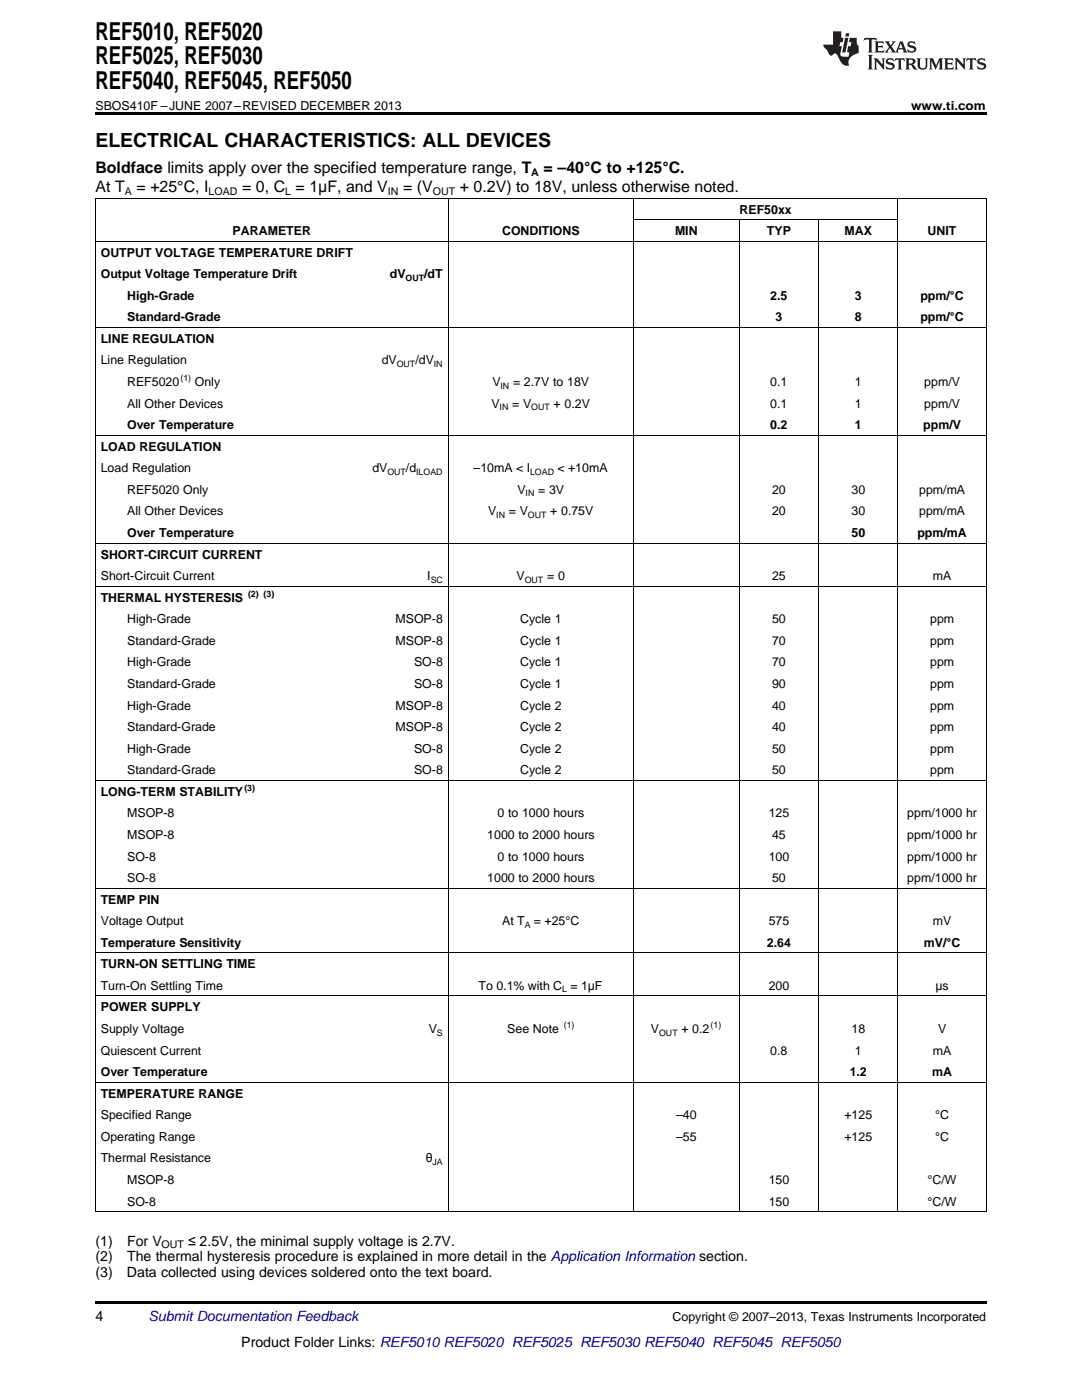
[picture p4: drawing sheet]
<svg xmlns="http://www.w3.org/2000/svg" width="216mm" height="279mm" viewBox="0 0 216 279" stroke-linecap="round" stroke-linejoin="round" font-family="sans-serif">
<defs><g id="words">
<g font-size="4.9">
<text x="19" y="7.9">REF5010, REF5020</text>
<text x="19" y="12.8">REF5025, REF5030</text>
<text x="19" y="17.8">REF5040, REF5045, REF5050</text>
</g>
<text font-size="3.9" x="19" y="29.3">ELECTRICAL CHARACTERISTICS: ALL DEVICES</text>
<g font-size="3.2">
<text x="19" y="34.4">Boldface limits apply over the specified temperature range, T</text>
<text x="108.5" y="34.4">= –40°C to +125°C.</text>
<text x="19" y="38.3">At T</text>
<text x="27.2" y="38.3">= +25°C, I</text>
<text x="48.3" y="38.3">= 0, C = 1μF, and V</text>
<text x="80.4" y="38.3">= (V</text>
<text x="91.7" y="38.3">+ 0.2V) to 18V, unless otherwise noted.</text>
</g>
<g font-size="2.8">
<text x="19" y="248.6">(1)</text>
<text x="19" y="251.7">(2)</text>
<text x="25.4" y="248.6">For V</text>
<text x="25.4" y="251.7">The thermal hysteresis procedure is explained in more detail in the Application Information section.</text>
<text x="37.5" y="248.6">≤ 2.5V, the minimal supply voltage is 2.7V.</text>
<text x="19" y="254.9">(3)</text>
<text x="25.3" y="254.9">Data collected using devices soldered onto the text board.</text>
<text x="19" y="263.6">4</text>
<text x="48.2" y="268.9">Product Folder Links: REF5010 REF5020 REF5025 REF5030 REF5040 REF5045 REF5050</text>
</g>
<text font-size="2.8" fill="#0000c8" x="29.6" y="263.6">Submit Documentation Feedback</text>
<g font-size="2.5">
<text x="19" y="21.9">SBOS410F –JUNE 2007–REVISED DECEMBER 2013</text>
<text x="181.8" y="21.9">www.ti.com</text>
<text x="46.4" y="46.9">PARAMETER</text>
<text x="100.2" y="46.9">CONDITIONS</text>
<text x="134.7" y="46.9">MIN</text>
<text x="147.6" y="42.6">REF50xx</text>
<text x="153" y="46.9">TYP</text>
<text x="168.5" y="46.9">MAX</text>
<text x="185.1" y="46.9">UNIT</text>
<text x="20.1" y="51.2">OUTPUT VOLTAGE TEMPERATURE DRIFT</text>
<text x="20.1" y="55.5">Output Voltage Temperature Drift</text>
<text x="25.4" y="59.8">High-Grade</text>
<text x="77.8" y="55.5">dV</text>
<text x="84.6" y="55.5">/dT</text>
<text x="153.7" y="59.8">2.5</text>
<text x="170.6" y="59.8">3</text>
<text x="183.7" y="59.8">ppm/°C</text>
<text x="25.4" y="64.1">Standard-Grade</text>
<text x="154.8" y="64.1">3</text>
<text x="170.6" y="64.1">8</text>
<text x="183.7" y="64.1">ppm/°C</text>
<text x="20.1" y="68.4">LINE REGULATION</text>
<text x="20.1" y="72.7">Line Regulation</text>
<text x="25.4" y="77">REF5020</text>
<text x="38.9" y="77">Only</text>
<text x="76.2" y="72.7">dV</text>
<text x="82.9" y="72.7">/dV</text>
<text x="98.2" y="77">V</text>
<text x="102.4" y="77">= 2.7V to 18V</text>
<text x="153.7" y="77">0.1</text>
<text x="170.6" y="77">1</text>
<text x="184.4" y="77">ppm/V</text>
<text x="25.4" y="81.4">All Other Devices</text>
<text x="98.1" y="81.4">V</text>
<text x="102.2" y="81.4">= V</text>
<text x="110.5" y="81.4">+ 0.2V</text>
<text x="153.7" y="81.4">0.1</text>
<text x="170.6" y="81.4">1</text>
<text x="184.4" y="81.4">ppm/V</text>
<text x="20.1" y="90">LOAD REGULATION</text>
<text x="25.4" y="85.7">Over Temperature</text>
<text x="153.7" y="85.7">0.2</text>
<text x="170.6" y="85.7">1</text>
<text x="184.2" y="85.7">ppm/V</text>
<text x="20.1" y="94.3">Load Regulation</text>
<text x="74.3" y="94.3">dV</text>
<text x="81" y="94.3">/d</text>
<text x="94.5" y="94.3">–10mA &lt; I</text>
<text x="111.2" y="94.3">&lt; +10mA</text>
<text x="25.4" y="98.6">REF5020 Only</text>
<text x="103.3" y="98.6">V</text>
<text x="107.4" y="98.6">= 3V</text>
<text x="154.1" y="98.6">20</text>
<text x="169.9" y="98.6">30</text>
<text x="183.4" y="98.6">ppm/mA</text>
<text x="25.4" y="102.9">All Other Devices</text>
<text x="25.4" y="107.2">Over Temperature</text>
<text x="97.4" y="102.9">V</text>
<text x="101.5" y="102.9">= V</text>
<text x="109.8" y="102.9">+ 0.75V</text>
<text x="154.1" y="102.9">20</text>
<text x="169.9" y="102.9">30</text>
<text x="169.9" y="107.2">50</text>
<text x="183.1" y="107.2">ppm/mA</text>
<text x="183.4" y="102.9">ppm/mA</text>
<text x="20.1" y="111.5">SHORT-CIRCUIT CURRENT</text>
<text x="20.1" y="115.8">Short-Circuit Current</text>
<text x="85.3" y="115.8">I</text>
<text x="103.1" y="115.8">V</text>
<text x="109.2" y="115.8">= 0</text>
<text x="154.1" y="115.8">25</text>
<text x="186.2" y="115.8">mA</text>
<text x="20.1" y="120.1">THERMAL HYSTERESIS</text>
<text x="25.4" y="124.4">High-Grade</text>
<text x="78.9" y="124.4">MSOP-8</text>
<text x="103.8" y="124.4">Cycle 1</text>
<text x="154.1" y="124.4">50</text>
<text x="185.6" y="124.4">ppm</text>
<text x="25.4" y="128.7">Standard-Grade</text>
<text x="78.9" y="128.7">MSOP-8</text>
<text x="103.8" y="128.7">Cycle 1</text>
<text x="154.1" y="128.7">70</text>
<text x="185.6" y="128.7">ppm</text>
<text x="25.4" y="133">High-Grade</text>
<text x="25.4" y="137.3">Standard-Grade</text>
<text x="82.6" y="133">SO-8</text>
<text x="82.6" y="137.3">SO-8</text>
<text x="103.8" y="133">Cycle 1</text>
<text x="103.8" y="137.3">Cycle 1</text>
<text x="154.1" y="133">70</text>
<text x="154.1" y="137.3">90</text>
<text x="185.6" y="133">ppm</text>
<text x="185.6" y="137.3">ppm</text>
<text x="25.4" y="141.6">High-Grade</text>
<text x="78.9" y="141.6">MSOP-8</text>
<text x="103.8" y="141.6">Cycle 2</text>
<text x="154.1" y="141.6">40</text>
<text x="185.6" y="141.6">ppm</text>
<text x="25.4" y="145.9">Standard-Grade</text>
<text x="78.9" y="145.9">MSOP-8</text>
<text x="103.8" y="145.9">Cycle 2</text>
<text x="154.1" y="145.9">40</text>
<text x="185.6" y="145.9">ppm</text>
<text x="25.4" y="150.2">High-Grade</text>
<text x="25.4" y="154.5">Standard-Grade</text>
<text x="82.6" y="150.2">SO-8</text>
<text x="82.6" y="154.5">SO-8</text>
<text x="103.8" y="150.2">Cycle 2</text>
<text x="103.8" y="154.5">Cycle 2</text>
<text x="154.1" y="150.2">50</text>
<text x="154.1" y="154.5">50</text>
<text x="185.6" y="150.2">ppm</text>
<text x="185.6" y="154.5">ppm</text>
<text x="20.1" y="158.8">LONG-TERM STABILITY</text>
<text x="25.4" y="163.1">MSOP-8</text>
<text x="25.4" y="167.4">MSOP-8</text>
<text x="97.2" y="167.4">1000 to 2000 hours</text>
<text x="99.3" y="163.1">0 to 1000 hours</text>
<text x="153.4" y="163.1">125</text>
<text x="154.1" y="167.4">45</text>
<text x="181" y="163.1">ppm/1000 hr</text>
<text x="181" y="167.4">ppm/1000 hr</text>
<text x="25.4" y="171.7">SO-8</text>
<text x="99.3" y="171.7">0 to 1000 hours</text>
<text x="153.4" y="171.7">100</text>
<text x="181" y="171.7">ppm/1000 hr</text>
<text x="25.4" y="176">SO-8</text>
<text x="97.2" y="176">1000 to 2000 hours</text>
<text x="154.1" y="176">50</text>
<text x="181" y="176">ppm/1000 hr</text>
<text x="20.1" y="180.3">TEMP PIN</text>
<text x="20.1" y="184.6">Voltage Output</text>
<text x="100.2" y="184.6">At T</text>
<text x="106.5" y="184.6">= +25°C</text>
<text x="153.4" y="184.6">575</text>
<text x="186.2" y="184.6">mV</text>
<text x="20.1" y="188.9">Temperature Sensitivity</text>
<text x="153" y="188.9">2.64</text>
<text x="184.4" y="188.9">mV/°C</text>
<text x="20.1" y="193.3">TURN-ON SETTLING TIME</text>
<text x="20.1" y="197.6">Turn-On Settling Time</text>
<text x="95.5" y="197.6">To 0.1% with C = 1μF</text>
<text x="153.4" y="197.6">200</text>
<text x="186.7" y="197.6">μs</text>
<text x="20.1" y="201.9">POWER SUPPLY</text>
<text x="20.1" y="206.2">Supply Voltage</text>
<text x="85.5" y="206.2">V</text>
<text x="101.2" y="206.2">See Note</text>
<text x="129.9" y="206.2">V</text>
<text x="136" y="206.2">+ 0.2</text>
<text x="169.9" y="206.2">18</text>
<text x="187.2" y="206.2">V</text>
<text x="20.1" y="210.5">Quiescent Current</text>
<text x="20.1" y="214.8">Over Temperature</text>
<text x="153.7" y="210.5">0.8</text>
<text x="169.5" y="214.8">1.2</text>
<text x="170.6" y="210.5">1</text>
<text x="186" y="214.8">mA</text>
<text x="186.2" y="210.5">mA</text>
<text x="20.1" y="219.1">TEMPERATURE RANGE</text>
<text x="20.1" y="223.4">Specified Range</text>
<text x="20.1" y="227.7">Operating Range</text>
<text x="134.9" y="223.4">–40</text>
<text x="134.9" y="227.7">–55</text>
<text x="168.5" y="223.4">+125</text>
<text x="168.5" y="227.7">+125</text>
<text x="186.6" y="223.4">°C</text>
<text x="186.6" y="227.7">°C</text>
<text x="20.1" y="232">Thermal Resistance</text>
<text x="84.9" y="232">θ</text>
<text x="25.4" y="236.3">MSOP-8</text>
<text x="153.4" y="236.3">150</text>
<text x="185.1" y="236.3">°C/W</text>
<text x="25.4" y="240.6">SO-8</text>
<text x="153.4" y="240.6">150</text>
<text x="185.1" y="240.6">°C/W</text>
<text x="134.2" y="263.6">Copyright © 2007–2013, Texas Instruments Incorporated</text>
</g>
<g font-size="2.1">
<text x="106" y="35.1">A</text>
<text x="24.9" y="38.9">A</text>
<text x="41.6" y="38.9">LOAD</text>
<text x="56.9" y="38.9">L</text>
<text x="77.4" y="38.9">IN</text>
<text x="86.4" y="38.9">OUT</text>
<text x="32.2" y="249.1">OUT</text>
</g>
<g font-size="1.8">
<text x="80.9" y="56">OUT</text>
<text x="36" y="76.1">(1)</text>
<text x="79.2" y="73.2">OUT</text>
<text x="86.6" y="73.2">IN</text>
<text x="99.9" y="77.5">IN</text>
<text x="99.7" y="81.8">IN</text>
<text x="106" y="81.8">OUT</text>
<text x="77.3" y="94.8">OUT</text>
<text x="83" y="94.8">ILOAD</text>
<text x="105.8" y="94.8">LOAD</text>
<text x="104.9" y="99.1">IN</text>
<text x="99" y="103.4">IN</text>
<text x="105.3" y="103.4">OUT</text>
<text x="49.5" y="119.1">(2) (3)</text>
<text x="85.9" y="116.3">SC</text>
<text x="104.7" y="116.3">OUT</text>
<text x="48.8" y="157.8">(3)</text>
<text x="104.7" y="185.1">A</text>
<text x="112.2" y="198">L</text>
<text x="87.2" y="206.7">S</text>
<text x="112.5" y="205.2">(1)</text>
<text x="131.5" y="206.7">OUT</text>
<text x="141.8" y="205.2">(1)</text>
<text x="86.3" y="232.5">JA</text>
</g>
</g></defs>
<path d="M19 22.5h177.8v.5h-177.8zM19 259.7h177.8v.5h-177.8z" fill="#000"/>
<g fill="none" stroke="#000" stroke-width=".2">
<path d="M19 39.5h177.8M19.1 39.6v202.3M89.4 39.6v202.3M126.3 39.6v202.3M179.2 39.6v202.3M196.8 39.6v202.3M19 48.1h177.8M126.4 43.8h52.8M147.5 43.9v198M163.3 43.9v198M19 65.4h177.8M19 86.9h177.8"/>
<path d="M19 117h177.8M19 108.4h177.8M19 155.7h177.8M19 177.3h177.8M19 198.8h177.8M19 190.2h177.8M19 216h177.8M19 241.8h177.8"/>
</g>
<g fill="#231f20">
<path d="M172.5 7.6l-.1 .5 .4-.2h.6v.1v2.1l-.2 .4h.9l-.2-.4v-2.1l.1-.1h.5l.5 .2-.2-.5zM174.5 8.3l.2 .3v1.5l-.2 .4h1.8l.2-.6a1.04 1.04 0 0 1-1.3 .2v-.7h.6l.3 .2v-.6l-.3 .2h-.6v-.6l.8-.1 .4 .3-.2-.5zM176.5 8.3l.9 1.1-.9 1.1h.8l-.2-.2 .4-.7 .5 .7-.2 .2h1.5l-.2-.2 .2-.4h.9l.1 .4-.2 .2h1l-.3-.3-.7-1.9h-.5l-.9 2-.8-1 .9-1h-.8l.1 .3-.4 .5-.3-.6 .1-.2zM179.7 8.6l.4 1h-.7zM181.3 8.4a.63 .63 0 0 0-.2 .7 .63 .63 0 0 0 .6 .4l.6 .2 .1 .2a.75 .75 0 0 1-.7 .4 .75 .75 0 0 1-.6-.5l.1 .7 .1-.1a1.11 1.11 0 0 0 1.5-.6 1.13 1.13 0 0 0-1.2-.8l-.1-.4a1.04 1.04 0 0 1 1.2 .2l-.2-.5-.2 .1-.4-.2zM173.2 10.9l.2 .4v2.2l-.2 .4h1l-.3-.4v-2.2l.3-.4zM174.3 11.6l.3 .4v1.5l-.3 .4h.8l-.2-.4v-1.3l1.5 1.7v-1.9l.2-.4h-.7l.2 .4v.9l-1.1-1.3zM177 11.8a.62 .62 0 0 0-.2 .7 .62 .62 0 0 0 .6 .4l.6 .1 .1 .3a.76 .76 0 0 1-.7 .3 .76 .76 0 0 1-.7-.4l.2 .7 .1-.1a1.11 1.11 0 0 0 1.5-.6 1.13 1.13 0 0 0-1.2-.8l-.1-.4a1.04 1.04 0 0 1 1.2 .2l-.2-.6-.2 .1-.5-.1zM178.7 11.6l-.2 .6a.61 .61 0 0 1 .8-.3v1.6l-.2 .4h.9l-.2-.4v-1.6a.63 .63 0 0 1 .7 .3l-.1-.6zM180.6 11.6l.3 .4v1.5l-.3 .4h1l-.2-.2-.1-.8 .6 .2a.76 .76 0 0 0 1.2 .7l-1-1a.58 .58 0 0 0 .6-.5 .58 .58 0 0 0-.5-.6zM181.4 11.9h.1a.45 .45 0 0 1 .5 .1 .45 .45 0 0 1 .1 .5l-.8 .2zM182.9 11.6l.2 .2a2.17 2.17 0 0 0 .3 1.9 .99 .99 0 0 0 1.6-.6v-1.1l.2-.4h-.7l.2 .2a1.92 1.92 0 0 1-.2 1.8 .6 .6 0 0 1-.9-.5v-1.1l.2-.4zM185.4 11.6l.2 .4v1.5l-.2 .4h.7l-.2-.4v-1.4l.8 1.8 .8-1.8v1.4l-.2 .4h.9l-.2-.4v-1.5l.2-.4h-.8l-.6 1.5-.6-1.5zM188.4 11.6l.2 .4v1.5l-.2 .4h1.8l.1-.6a1.04 1.04 0 0 1-1.2 .1v-.6h.5l.4 .2v-.6l-.4 .2h-.5v-.7h.8l.3 .3-.1-.6zM190.5 11.6l.2 .4v1.5l-.2 .4h.7l-.2-.4v-1.3l1.5 1.7v-1.9l.2-.4h-.7l.2 .4v.9l-1.1-1.3zM192.9 11.6l-.1 .6a.61 .61 0 0 1 .7-.3l.1 1.6-.3 .4h1l-.3-.4 .1-1.6a.63 .63 0 0 1 .7 .3l-.1-.6zM195.2 11.8a.62 .62 0 0 0-.2 .7 .62 .62 0 0 0 .6 .4l.6 .1 .1 .3a.76 .76 0 0 1-.7 .3 .76 .76 0 0 1-.6-.4l.1 .7 .1-.1a1.11 1.11 0 0 0 1.6-.6 1.13 1.13 0 0 0-1.3-.8l-.1-.4a1.04 1.04 0 0 1 1.2 .2l-.1-.6-.2 .1-.5-.1z"/>
<path d="M166.2 6.3v2.6h-1.9v.4l.8 .9a.91 .91 0 0 0 1 .8 .56 .56 0 0 1 .5-.3 .56 .56 0 0 1 .5 .3l.4 .8a1.53 1.53 0 0 0 1.9 1.2 1.54 1.54 0 0 1 1-2.1l.9-.3v-1.4a1.52 1.52 0 0 1-.4-1.6h-1.3l-.2 .8h.5l-.2 .8h-.5l-.1 1v.2l.4 .1-.2 .8a1.93 1.93 0 0 1-1.6-.3l.3-1.8h-.5l.2-.8h.4l.2-.8h-.4v-1.3zM168.6 7.6l-.6 2.9h.7l.6-2.9zM168.8 6.6l-.1 .7h.6l.2-.7z"/>
</g>
<use href="#words"/>
</svg>
